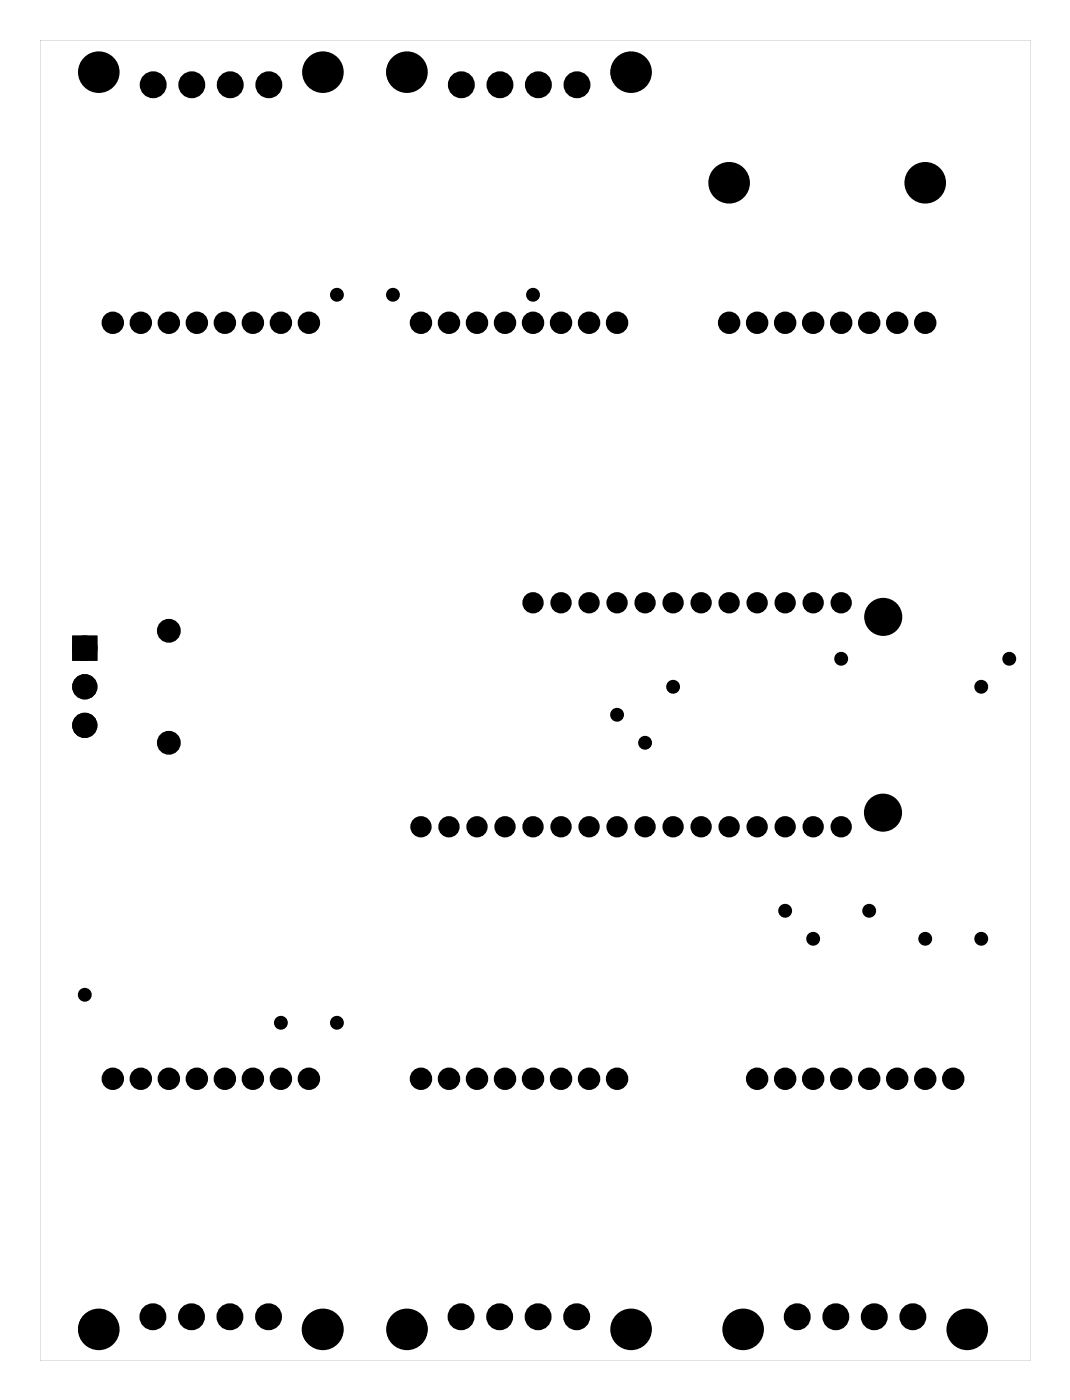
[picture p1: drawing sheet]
<svg xmlns="http://www.w3.org/2000/svg" width="97mm" height="127mm" viewBox="0 0 97 127" stroke-linecap="round" stroke-linejoin="round" font-family="sans-serif">
<g fill="#000">
<path d="M6.9 58h1.6v1.6h-1.6z"/>
<path d="M3.6 3.6h89.8v119.8h-89.8zM3.6 3.6v119.8h89.8v-119.8z"/>
</g>
<g fill="#000">
<circle cx="9" cy="6.5" r="1.5"/>
<circle cx="9" cy="6.5" r="1.6"/>
<circle cx="13.9" cy="7.7" r=".8"/>
<circle cx="17.4" cy="7.7" r=".8"/>
<circle cx="20.9" cy="7.7" r=".8"/>
<circle cx="24.4" cy="7.7" r=".8"/>
<circle cx="29.3" cy="6.5" r="1.5"/>
<circle cx="29.3" cy="6.5" r="1.6"/>
<circle cx="36.7" cy="6.5" r="1.6"/>
<circle cx="36.9" cy="6.5" r="1.5"/>
<circle cx="41.8" cy="7.7" r=".8"/>
<circle cx="45.3" cy="7.7" r=".8"/>
<circle cx="48.8" cy="7.7" r=".8"/>
<circle cx="52.3" cy="7.7" r=".8"/>
<circle cx="57.1" cy="6.6" r="1.6"/>
<circle cx="57.2" cy="6.5" r="1.5"/>
<circle cx="66.1" cy="16.6" r="1.6"/>
<circle cx="66.1" cy="16.6" r="1.5"/>
<circle cx="83.9" cy="16.6" r="1.6"/>
<circle cx="83.9" cy="16.6" r="1.5"/>
<circle cx="10.2" cy="29.3" r=".69"/>
<circle cx="12.8" cy="29.3" r=".69"/>
<circle cx="15.3" cy="29.3" r=".69"/>
<circle cx="17.8" cy="29.3" r=".69"/>
<circle cx="20.4" cy="29.3" r=".69"/>
<circle cx="22.9" cy="29.3" r=".69"/>
<circle cx="25.5" cy="29.3" r=".69"/>
<circle cx="28" cy="29.3" r=".69"/>
<circle cx="30.5" cy="26.7" r=".35"/>
<circle cx="35.6" cy="26.7" r=".35"/>
<circle cx="38.2" cy="29.3" r=".69"/>
<circle cx="40.7" cy="29.3" r=".69"/>
<circle cx="43.2" cy="29.3" r=".69"/>
<circle cx="45.8" cy="29.3" r=".69"/>
<circle cx="48.3" cy="26.7" r=".35"/>
<circle cx="48.3" cy="29.3" r=".69"/>
<circle cx="50.9" cy="29.3" r=".69"/>
<circle cx="53.4" cy="29.3" r=".69"/>
<circle cx="55.9" cy="29.3" r=".69"/>
<circle cx="66.1" cy="29.3" r=".69"/>
<circle cx="68.6" cy="29.3" r=".69"/>
<circle cx="71.2" cy="29.3" r=".69"/>
<circle cx="73.7" cy="29.3" r=".69"/>
<circle cx="76.3" cy="29.3" r=".69"/>
<circle cx="78.8" cy="29.3" r=".69"/>
<circle cx="81.3" cy="29.3" r=".69"/>
<circle cx="83.9" cy="29.3" r=".69"/>
<circle cx="7.7" cy="58.8" r=".76"/>
<circle cx="15.3" cy="57.2" r=".7"/>
<circle cx="48.3" cy="54.7" r=".67"/>
<circle cx="50.9" cy="54.7" r=".67"/>
<circle cx="53.4" cy="54.7" r=".67"/>
<circle cx="55.9" cy="54.7" r=".67"/>
<circle cx="58.5" cy="54.7" r=".67"/>
<circle cx="61" cy="54.7" r=".67"/>
<circle cx="63.6" cy="54.7" r=".67"/>
<circle cx="66.1" cy="54.7" r=".67"/>
<circle cx="68.6" cy="54.7" r=".67"/>
<circle cx="71.2" cy="54.7" r=".67"/>
<circle cx="73.7" cy="54.7" r=".67"/>
<circle cx="76.3" cy="59.8" r=".35"/>
<circle cx="76.3" cy="54.7" r=".67"/>
<circle cx="80.1" cy="56" r="1.6"/>
<circle cx="91.5" cy="59.8" r=".35"/>
<circle cx="7.7" cy="65.8" r=".76"/>
<circle cx="7.7" cy="62.3" r=".76"/>
<circle cx="15.3" cy="67.4" r=".7"/>
<circle cx="38.2" cy="75" r=".67"/>
<circle cx="40.7" cy="75" r=".67"/>
<circle cx="43.2" cy="75" r=".67"/>
<circle cx="45.8" cy="75" r=".67"/>
<circle cx="48.3" cy="75" r=".67"/>
<circle cx="50.9" cy="75" r=".67"/>
<circle cx="53.4" cy="75" r=".67"/>
<circle cx="55.9" cy="64.8" r=".35"/>
<circle cx="55.9" cy="75" r=".67"/>
<circle cx="58.5" cy="75" r=".67"/>
<circle cx="58.5" cy="67.4" r=".35"/>
<circle cx="61" cy="75" r=".67"/>
<circle cx="61" cy="62.3" r=".35"/>
<circle cx="63.6" cy="75" r=".67"/>
<circle cx="66.1" cy="75" r=".67"/>
<circle cx="68.6" cy="75" r=".67"/>
<circle cx="71.2" cy="75" r=".67"/>
<circle cx="73.7" cy="75" r=".67"/>
<circle cx="76.3" cy="75" r=".67"/>
<circle cx="80.1" cy="73.7" r="1.6"/>
<circle cx="89" cy="62.3" r=".35"/>
<circle cx="7.7" cy="90.2" r=".35"/>
<circle cx="10.2" cy="97.9" r=".69"/>
<circle cx="12.8" cy="97.9" r=".69"/>
<circle cx="15.3" cy="97.9" r=".69"/>
<circle cx="17.8" cy="97.9" r=".69"/>
<circle cx="20.4" cy="97.9" r=".69"/>
<circle cx="22.9" cy="97.9" r=".69"/>
<circle cx="25.5" cy="92.8" r=".35"/>
<circle cx="25.5" cy="97.9" r=".69"/>
<circle cx="28" cy="97.9" r=".69"/>
<circle cx="30.5" cy="92.8" r=".35"/>
<circle cx="38.2" cy="97.9" r=".69"/>
<circle cx="40.7" cy="97.9" r=".69"/>
<circle cx="43.2" cy="97.9" r=".69"/>
<circle cx="45.8" cy="97.9" r=".69"/>
<circle cx="48.3" cy="97.9" r=".69"/>
<circle cx="50.9" cy="97.9" r=".69"/>
<circle cx="53.4" cy="97.9" r=".69"/>
<circle cx="55.9" cy="97.9" r=".69"/>
<circle cx="68.6" cy="97.9" r=".69"/>
<circle cx="71.2" cy="82.6" r=".35"/>
<circle cx="71.2" cy="97.9" r=".69"/>
<circle cx="73.7" cy="85.2" r=".35"/>
<circle cx="73.7" cy="97.9" r=".69"/>
<circle cx="76.3" cy="97.9" r=".69"/>
<circle cx="78.8" cy="82.6" r=".35"/>
<circle cx="78.8" cy="97.9" r=".69"/>
<circle cx="81.3" cy="97.9" r=".69"/>
<circle cx="83.9" cy="85.2" r=".35"/>
<circle cx="83.9" cy="97.9" r=".69"/>
<circle cx="86.4" cy="97.9" r=".69"/>
<circle cx="89" cy="85.2" r=".35"/>
<circle cx="13.9" cy="119.5" r=".8"/>
<circle cx="17.4" cy="119.5" r=".8"/>
<circle cx="20.8" cy="119.5" r=".8"/>
<circle cx="24.3" cy="119.5" r=".8"/>
<circle cx="41.8" cy="119.5" r=".8"/>
<circle cx="45.3" cy="119.5" r=".8"/>
<circle cx="48.8" cy="119.5" r=".8"/>
<circle cx="52.3" cy="119.5" r=".8"/>
<circle cx="72.3" cy="119.5" r=".8"/>
<circle cx="75.8" cy="119.5" r=".8"/>
<circle cx="79.3" cy="119.5" r=".8"/>
<circle cx="82.8" cy="119.5" r=".8"/>
<circle cx="8.8" cy="120.5" r="1.6"/>
<circle cx="9" cy="120.6" r="1.5"/>
<circle cx="29.1" cy="120.6" r="1.6"/>
<circle cx="29.3" cy="120.6" r="1.5"/>
<circle cx="36.9" cy="120.6" r="1.5"/>
<circle cx="37" cy="120.5" r="1.6"/>
<circle cx="57.2" cy="120.6" r="1.5"/>
<circle cx="57.3" cy="120.5" r="1.6"/>
<circle cx="67.4" cy="120.6" r="1.5"/>
<circle cx="67.4" cy="120.5" r="1.6"/>
<circle cx="87.7" cy="120.6" r="1.5"/>
<circle cx="87.7" cy="120.6" r="1.6"/>
</g>
<g fill="none" stroke="#000" stroke-width=".25">
<circle cx="9" cy="6.5" r="1.6"/>
<circle cx="29.3" cy="6.5" r="1.6"/>
<circle cx="36.7" cy="6.5" r="1.6"/>
<circle cx="57.1" cy="6.6" r="1.6"/>
<circle cx="66.1" cy="16.6" r="1.6"/>
<circle cx="83.9" cy="16.6" r="1.6"/>
<circle cx="80.1" cy="56" r="1.6"/>
<circle cx="80.1" cy="73.7" r="1.6"/>
<circle cx="8.8" cy="120.5" r="1.6"/>
<circle cx="29.1" cy="120.6" r="1.6"/>
<circle cx="37" cy="120.5" r="1.6"/>
<circle cx="57.3" cy="120.5" r="1.6"/>
<circle cx="67.4" cy="120.5" r="1.6"/>
<circle cx="87.7" cy="120.6" r="1.6"/>
</g>
<g fill="none" stroke="#000" stroke-width=".55">
<circle cx="30.5" cy="26.7" r=".35"/>
<circle cx="35.6" cy="26.7" r=".35"/>
<circle cx="48.3" cy="26.7" r=".35"/>
<circle cx="76.3" cy="59.8" r=".35"/>
<circle cx="91.5" cy="59.8" r=".35"/>
<circle cx="55.9" cy="64.8" r=".35"/>
<circle cx="58.5" cy="67.4" r=".35"/>
<circle cx="61" cy="62.3" r=".35"/>
<circle cx="89" cy="62.3" r=".35"/>
<circle cx="7.7" cy="90.2" r=".35"/>
<circle cx="25.5" cy="92.8" r=".35"/>
<circle cx="30.5" cy="92.8" r=".35"/>
<circle cx="71.2" cy="82.6" r=".35"/>
<circle cx="73.7" cy="85.2" r=".35"/>
<circle cx="78.8" cy="82.6" r=".35"/>
<circle cx="83.9" cy="85.2" r=".35"/>
<circle cx="89" cy="85.2" r=".35"/>
</g>
<g fill="none" stroke="#000" stroke-width=".59">
<circle cx="48.3" cy="54.7" r=".67"/>
<circle cx="50.9" cy="54.7" r=".67"/>
<circle cx="53.4" cy="54.7" r=".67"/>
<circle cx="55.9" cy="54.7" r=".67"/>
<circle cx="58.5" cy="54.7" r=".67"/>
<circle cx="61" cy="54.7" r=".67"/>
<circle cx="63.6" cy="54.7" r=".67"/>
<circle cx="66.1" cy="54.7" r=".67"/>
<circle cx="68.6" cy="54.7" r=".67"/>
<circle cx="71.2" cy="54.7" r=".67"/>
<circle cx="73.7" cy="54.7" r=".67"/>
<circle cx="76.3" cy="54.7" r=".67"/>
<circle cx="38.2" cy="75" r=".67"/>
<circle cx="40.7" cy="75" r=".67"/>
<circle cx="43.2" cy="75" r=".67"/>
<circle cx="45.8" cy="75" r=".67"/>
<circle cx="48.3" cy="75" r=".67"/>
<circle cx="50.9" cy="75" r=".67"/>
<circle cx="53.4" cy="75" r=".67"/>
<circle cx="55.9" cy="75" r=".67"/>
<circle cx="58.5" cy="75" r=".67"/>
<circle cx="61" cy="75" r=".67"/>
<circle cx="63.6" cy="75" r=".67"/>
<circle cx="66.1" cy="75" r=".67"/>
<circle cx="68.6" cy="75" r=".67"/>
<circle cx="71.2" cy="75" r=".67"/>
<circle cx="73.7" cy="75" r=".67"/>
<circle cx="76.3" cy="75" r=".67"/>
</g>
<g fill="none" stroke="#000" stroke-width=".76" stroke-linecap="butt">
<path d="M6.9 58h1.6v1.6h-1.6z"/>
<circle cx="9" cy="6.5" r="1.5"/>
<circle cx="29.3" cy="6.5" r="1.5"/>
<circle cx="36.9" cy="6.5" r="1.5"/>
<circle cx="57.2" cy="6.5" r="1.5"/>
<circle cx="66.1" cy="16.6" r="1.5"/>
<circle cx="83.9" cy="16.6" r="1.5"/>
<circle cx="7.7" cy="58.8" r=".76"/>
<circle cx="15.3" cy="57.2" r=".7"/>
<circle cx="7.7" cy="65.8" r=".76"/>
<circle cx="7.7" cy="62.3" r=".76"/>
<circle cx="15.3" cy="67.4" r=".7"/>
<circle cx="9" cy="120.6" r="1.5"/>
<circle cx="29.3" cy="120.6" r="1.5"/>
<circle cx="36.9" cy="120.6" r="1.5"/>
<circle cx="57.2" cy="120.6" r="1.5"/>
<circle cx="67.4" cy="120.6" r="1.5"/>
<circle cx="87.7" cy="120.6" r="1.5"/>
</g>
<g fill="none" stroke="#000" stroke-width=".85" stroke-linecap="butt">
<circle cx="13.9" cy="7.7" r=".8"/>
<circle cx="17.4" cy="7.7" r=".8"/>
<circle cx="20.9" cy="7.7" r=".8"/>
<circle cx="24.4" cy="7.7" r=".8"/>
<circle cx="41.8" cy="7.7" r=".8"/>
<circle cx="45.3" cy="7.7" r=".8"/>
<circle cx="48.8" cy="7.7" r=".8"/>
<circle cx="52.3" cy="7.7" r=".8"/>
<circle cx="13.9" cy="119.5" r=".8"/>
<circle cx="17.4" cy="119.5" r=".8"/>
<circle cx="20.8" cy="119.5" r=".8"/>
<circle cx="24.3" cy="119.5" r=".8"/>
<circle cx="41.8" cy="119.5" r=".8"/>
<circle cx="45.3" cy="119.5" r=".8"/>
<circle cx="48.8" cy="119.5" r=".8"/>
<circle cx="52.3" cy="119.5" r=".8"/>
<circle cx="72.3" cy="119.5" r=".8"/>
<circle cx="75.8" cy="119.5" r=".8"/>
<circle cx="79.3" cy="119.5" r=".8"/>
<circle cx="82.8" cy="119.5" r=".8"/>
</g>
<g fill="none" stroke="#000" stroke-width=".64" stroke-linecap="butt">
<circle cx="10.2" cy="29.3" r=".69"/>
<circle cx="12.8" cy="29.3" r=".69"/>
<circle cx="15.3" cy="29.3" r=".69"/>
<circle cx="17.8" cy="29.3" r=".69"/>
<circle cx="20.4" cy="29.3" r=".69"/>
<circle cx="22.9" cy="29.3" r=".69"/>
<circle cx="25.5" cy="29.3" r=".69"/>
<circle cx="28" cy="29.3" r=".69"/>
<circle cx="38.2" cy="29.3" r=".69"/>
<circle cx="40.7" cy="29.3" r=".69"/>
<circle cx="43.2" cy="29.3" r=".69"/>
<circle cx="45.8" cy="29.3" r=".69"/>
<circle cx="48.3" cy="29.3" r=".69"/>
<circle cx="50.9" cy="29.3" r=".69"/>
<circle cx="53.4" cy="29.3" r=".69"/>
<circle cx="55.9" cy="29.3" r=".69"/>
<circle cx="66.1" cy="29.3" r=".69"/>
<circle cx="68.6" cy="29.3" r=".69"/>
<circle cx="71.2" cy="29.3" r=".69"/>
<circle cx="73.7" cy="29.3" r=".69"/>
<circle cx="76.3" cy="29.3" r=".69"/>
<circle cx="78.8" cy="29.3" r=".69"/>
<circle cx="81.3" cy="29.3" r=".69"/>
<circle cx="83.9" cy="29.3" r=".69"/>
<circle cx="10.2" cy="97.9" r=".69"/>
<circle cx="12.8" cy="97.9" r=".69"/>
<circle cx="15.3" cy="97.9" r=".69"/>
<circle cx="17.8" cy="97.9" r=".69"/>
<circle cx="20.4" cy="97.9" r=".69"/>
<circle cx="22.9" cy="97.9" r=".69"/>
<circle cx="25.5" cy="97.9" r=".69"/>
<circle cx="28" cy="97.9" r=".69"/>
<circle cx="38.2" cy="97.9" r=".69"/>
<circle cx="40.7" cy="97.9" r=".69"/>
<circle cx="43.2" cy="97.9" r=".69"/>
<circle cx="45.8" cy="97.9" r=".69"/>
<circle cx="48.3" cy="97.9" r=".69"/>
<circle cx="50.9" cy="97.9" r=".69"/>
<circle cx="53.4" cy="97.9" r=".69"/>
<circle cx="55.9" cy="97.9" r=".69"/>
<circle cx="68.6" cy="97.9" r=".69"/>
<circle cx="71.2" cy="97.9" r=".69"/>
<circle cx="73.7" cy="97.9" r=".69"/>
<circle cx="76.3" cy="97.9" r=".69"/>
<circle cx="78.8" cy="97.9" r=".69"/>
<circle cx="81.3" cy="97.9" r=".69"/>
<circle cx="83.9" cy="97.9" r=".69"/>
<circle cx="86.4" cy="97.9" r=".69"/>
</g>
</svg>
